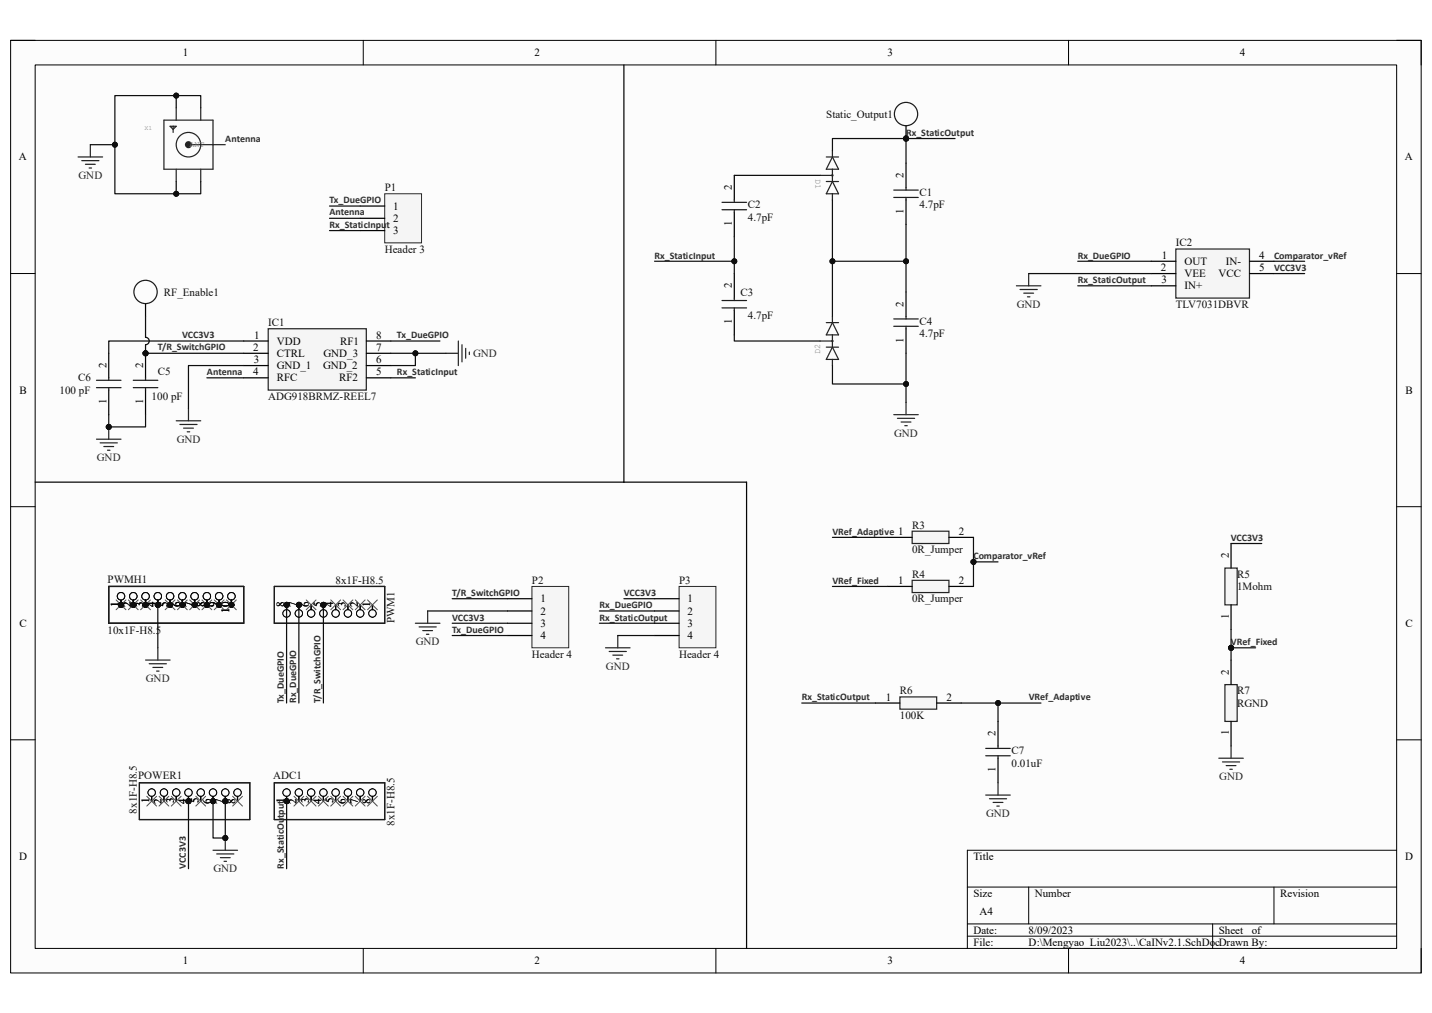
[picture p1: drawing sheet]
<svg xmlns="http://www.w3.org/2000/svg" width="297mm" height="210mm" viewBox="0 0 297 210" stroke-linecap="round" stroke-linejoin="round" font-family="sans-serif">
<defs><g id="words">
<g font-size="2.3">
<text x="37.9" y="11.7">1</text>
<text x="110.9" y="11.7">2</text>
<text x="184.1" y="11.7">3</text>
<text x="257.1" y="11.7">4</text>
<text x="3.9" y="33.3">A</text>
<text x="291.4" y="33.3">A</text>
<text x="151.8" y="39.4" transform="rotate(-90 151.8 39.4)">2</text>
<text x="187.4" y="36.9" transform="rotate(-90 187.4 36.9)">2</text>
<text x="81.6" y="43.5">1</text>
<text x="81.6" y="46">2</text>
<text x="151.8" y="46.9" transform="rotate(-90 151.8 46.9)">1</text>
<text x="187.4" y="44.4" transform="rotate(-90 187.4 44.4)">1</text>
<text x="81.6" y="48.6">3</text>
<text x="241" y="53.6">1</text>
<text x="261.2" y="53.6">4</text>
<text x="151.8" y="59.8" transform="rotate(-90 151.8 59.8)">2</text>
<text x="240.8" y="56.2">2</text>
<text x="240.9" y="58.7">3</text>
<text x="245.7" y="54.9">OUT</text>
<text x="245.7" y="57.4">VEE</text>
<text x="245.7" y="60">IN+</text>
<text x="252.7" y="57.4">VCC</text>
<text x="254.3" y="54.9">IN-</text>
<text x="261.2" y="56.2">5</text>
<text x="187.4" y="63.6" transform="rotate(-90 187.4 63.6)">2</text>
<text x="52.7" y="70.2">1</text>
<text x="57.4" y="71.5">VDD</text>
<text x="70.5" y="71.5">RF1</text>
<text x="78" y="70.2">8</text>
<text x="151.8" y="67.2" transform="rotate(-90 151.8 67.2)">1</text>
<text x="187.4" y="71.1" transform="rotate(-90 187.4 71.1)">1</text>
<text x="22.1" y="76.3" transform="rotate(-90 22.1 76.3)">2</text>
<text x="29.7" y="76.3" transform="rotate(-90 29.7 76.3)">2</text>
<text x="52.5" y="72.7">2</text>
<text x="52.5" y="77.8">4</text>
<text x="52.6" y="75.3">3</text>
<text x="57.4" y="74">CTRL</text>
<text x="57.4" y="76.5">GND_1</text>
<text x="67" y="76.5">GND_2</text>
<text x="67.1" y="74">GND_3</text>
<text x="78" y="72.7">7</text>
<text x="78" y="75.3">6</text>
<text x="78" y="77.8">5</text>
<text x="4" y="81.6">B</text>
<text x="22.1" y="83.8" transform="rotate(-90 22.1 83.8)">1</text>
<text x="29.7" y="83.8" transform="rotate(-90 29.7 83.8)">1</text>
<text x="57.4" y="79.1">RFC</text>
<text x="70.3" y="79.1">RF2</text>
<text x="291.5" y="81.6">B</text>
<text x="198.8" y="110.9">2</text>
<text x="254.8" y="115.7" transform="rotate(-90 254.8 115.7)">2</text>
<text x="24.6" y="125.8" transform="rotate(-90 24.6 125.8)">1</text>
<text x="27.1" y="125.9" transform="rotate(-90 27.1 125.9)">2</text>
<text x="29.7" y="125.9" transform="rotate(-90 29.7 125.9)">3</text>
<text x="32.2" y="125.9" transform="rotate(-90 32.2 125.9)">4</text>
<text x="34.8" y="125.9" transform="rotate(-90 34.8 125.9)">5</text>
<text x="37.3" y="125.9" transform="rotate(-90 37.3 125.9)">6</text>
<text x="39.9" y="125.9" transform="rotate(-90 39.9 125.9)">7</text>
<text x="42.4" y="125.9" transform="rotate(-90 42.4 125.9)">8</text>
<text x="45" y="125.9" transform="rotate(-90 45 125.9)">9</text>
<text x="58.9" y="125.9" transform="rotate(-90 58.9 125.9)">8</text>
<text x="61.5" y="125.9" transform="rotate(-90 61.5 125.9)">7</text>
<text x="64" y="125.9" transform="rotate(-90 64 125.9)">6</text>
<text x="66.6" y="125.9" transform="rotate(-90 66.6 125.9)">5</text>
<text x="69.1" y="125.9" transform="rotate(-90 69.1 125.9)">4</text>
<text x="71.7" y="125.9" transform="rotate(-90 71.7 125.9)">3</text>
<text x="74.2" y="125.9" transform="rotate(-90 74.2 125.9)">2</text>
<text x="76.8" y="125.9" transform="rotate(-90 76.8 125.9)">1</text>
<text x="112.1" y="124.9">1</text>
<text x="142.6" y="124.9">1</text>
<text x="186.3" y="121.1">1</text>
<text x="198.8" y="121.1">2</text>
<text x="4" y="130">C</text>
<text x="47.5" y="127.1" transform="rotate(-90 47.5 127.1)">10</text>
<text x="112.1" y="127.4">2</text>
<text x="112.1" y="130">3</text>
<text x="142.6" y="127.4">2</text>
<text x="142.6" y="130">3</text>
<text x="254.8" y="128.3" transform="rotate(-90 254.8 128.3)">1</text>
<text x="291.5" y="130">C</text>
<text x="112.1" y="132.5">4</text>
<text x="142.6" y="132.5">4</text>
<text x="254.8" y="139.9" transform="rotate(-90 254.8 139.9)">2</text>
<text x="183.7" y="145.2">1</text>
<text x="196.3" y="145.2">2</text>
<text x="206.5" y="152.6" transform="rotate(-90 206.5 152.6)">2</text>
<text x="254.8" y="152.5" transform="rotate(-90 254.8 152.5)">1</text>
<text x="206.5" y="160.1" transform="rotate(-90 206.5 160.1)">1</text>
<text x="30.9" y="166.5" transform="rotate(-90 30.9 166.5)">1</text>
<text x="33.5" y="166.6" transform="rotate(-90 33.5 166.6)">2</text>
<text x="36.1" y="166.5" transform="rotate(-90 36.1 166.5)">3</text>
<text x="38.6" y="166.7" transform="rotate(-90 38.6 166.7)">4</text>
<text x="41.1" y="166.6" transform="rotate(-90 41.1 166.6)">5</text>
<text x="43.7" y="166.7" transform="rotate(-90 43.7 166.7)">6</text>
<text x="46.2" y="166.6" transform="rotate(-90 46.2 166.6)">7</text>
<text x="48.8" y="166.6" transform="rotate(-90 48.8 166.6)">8</text>
<text x="61.5" y="166.6" transform="rotate(-90 61.5 166.6)">2</text>
<text x="64" y="166.5" transform="rotate(-90 64 166.5)">3</text>
<text x="66.6" y="166.7" transform="rotate(-90 66.6 166.7)">4</text>
<text x="69.1" y="166.6" transform="rotate(-90 69.1 166.6)">5</text>
<text x="71.7" y="166.7" transform="rotate(-90 71.7 166.7)">6</text>
<text x="74.2" y="166.6" transform="rotate(-90 74.2 166.6)">7</text>
<text x="76.8" y="166.6" transform="rotate(-90 76.8 166.6)">8</text>
<text x="4" y="178.3">D</text>
<text x="201.9" y="178.3">Title</text>
<text x="291.4" y="178.3">D</text>
<text x="201.9" y="185.9">Size</text>
<text x="214.6" y="185.9">Number</text>
<text x="265.5" y="185.9">Revision</text>
<text x="203.2" y="189.7">A4</text>
<text x="201.9" y="193.5">Date:</text>
<text x="201.9" y="196.1">File:</text>
<text x="213.3" y="193.5">8/09/2023</text>
<text x="213.4" y="196.1">D:\Mengyao_Liu2023\..\CaINv2.1.SchDocDrawn By:</text>
<text x="252.8" y="193.5">Sheet</text>
<text x="259.6" y="193.5">of</text>
<text x="37.9" y="199.9">1</text>
<text x="110.9" y="199.9">2</text>
<text x="184.1" y="199.9">3</text>
<text x="257.1" y="199.9">4</text>
</g>
<g font-size="2.3" fill="#0e0e0e">
<text x="171.4" y="24.4">Static_Output1</text>
<text x="79.8" y="39.7">P1</text>
<text x="190.7" y="40.7">C1</text>
<text x="155.1" y="43.2">C2</text>
<text x="155.1" y="45.8">4.7pF</text>
<text x="190.7" y="43.2">4.7pF</text>
<text x="79.8" y="52.4">Header 3</text>
<text x="243.9" y="51.1">IC2</text>
<text x="34" y="61.3">RF_Enable1</text>
<text x="153.6" y="61.3">C3</text>
<text x="243.9" y="63.8">TLV7031DBVR</text>
<text x="55.6" y="67.6">IC1</text>
<text x="155.1" y="66.1">4.7pF</text>
<text x="190.7" y="67.4">C4</text>
<text x="190.7" y="69.9">4.7pF</text>
<text x="32.7" y="77.8">C5</text>
<text x="12.4" y="81.6">100 pF</text>
<text x="16.2" y="79.1">C6</text>
<text x="31.5" y="82.9">100 pF</text>
<text x="55.6" y="82.9">ADG918BRMZ-REEL7</text>
<text x="189.2" y="109.6">R3</text>
<text x="189.2" y="114.7">0R_Jumper</text>
<text x="189.2" y="119.8">R4</text>
<text x="256.6" y="119.8">R5</text>
<text x="22.3" y="120.8">PWMH1</text>
<text x="69.6" y="121.1">8x1F-H8.5</text>
<text x="110.3" y="121.1">P2</text>
<text x="140.8" y="121.1">P3</text>
<text x="189.2" y="124.9">0R_Jumper</text>
<text x="256.6" y="122.3">1Mohm</text>
<text x="22.3" y="131.5">10x1F-H8.5</text>
<text x="81.8" y="129.2" transform="rotate(-90 81.8 129.2)">PWM1</text>
<text x="110.3" y="136.3">Header 4</text>
<text x="140.8" y="136.3">Header 4</text>
<text x="186.6" y="144">R6</text>
<text x="256.6" y="144">R7</text>
<text x="186.6" y="149.1">100K</text>
<text x="256.6" y="146.5">RGND</text>
<text x="28.7" y="161.5">POWER1</text>
<text x="56.6" y="161.5">ADC1</text>
<text x="209.8" y="156.4">C7</text>
<text x="209.8" y="159">0.01uF</text>
<text x="28.4" y="168.7" transform="rotate(-90 28.4 168.7)">8x1F-H8.5</text>
<text x="81.8" y="171.2" transform="rotate(-90 81.8 171.2)">8x1F-H8.5</text>
</g>
<g font-size="2.3" fill="#262626">
<text x="16.3" y="37.1">GND</text>
<text x="210.9" y="63.8">GND</text>
<text x="98.1" y="74">GND</text>
<text x="20.1" y="95.6">GND</text>
<text x="36.7" y="91.8">GND</text>
<text x="185.5" y="90.6">GND</text>
<text x="86.2" y="133.8">GND</text>
<text x="30.3" y="141.4">GND</text>
<text x="125.7" y="138.9">GND</text>
<text x="252.9" y="161.8">GND</text>
<text x="204.6" y="169.4">GND</text>
<text x="44.3" y="180.8">GND</text>
</g>
<g font-size="2.1" fill="#2e2e2e">
<text x="46.7" y="29.4">Antenna</text>
<text x="187.9" y="28.2">Rx_StaticOutput</text>
<text x="68.3" y="42.1">Tx_DueGPIO</text>
<text x="68.3" y="44.7">Antenna</text>
<text x="68.3" y="47.2">Rx_StaticInput</text>
<text x="135.8" y="53.6">Rx_StaticInput</text>
<text x="223.5" y="53.6">Rx_DueGPIO</text>
<text x="264.2" y="53.6">Comparator_vRef</text>
<text x="223.5" y="58.7">Rx_StaticOutput</text>
<text x="264.2" y="56.1">VCC3V3</text>
<text x="37.8" y="70.1">VCC3V3</text>
<text x="82.3" y="70.1">Tx_DueGPIO</text>
<text x="32.7" y="72.6">T/R_SwitchGPIO</text>
<text x="42.9" y="77.8">Antenna</text>
<text x="82.3" y="77.8">Rx_StaticInput</text>
<text x="172.6" y="110.8">VRef_Adaptive 1</text>
<text x="255.3" y="112.1">VCC3V3</text>
<text x="201.9" y="115.9">Comparator_vRef</text>
<text x="93.8" y="123.5">T/R_SwitchGPIO</text>
<text x="129.4" y="123.5">VCC3V3</text>
<text x="172.6" y="121">VRef_Fixed</text>
<text x="93.8" y="131.2">Tx_DueGPIO</text>
<text x="93.8" y="128.7">VCC3V3</text>
<text x="124.3" y="128.7">Rx_StaticOutput</text>
<text x="124.3" y="126.1">Rx_DueGPIO</text>
<text x="255.3" y="133.7">VRef_Fixed</text>
<text x="58.9" y="145.8" transform="rotate(-90 58.9 145.8)">Tx_DueGPIO</text>
<text x="61.4" y="145.8" transform="rotate(-90 61.4 145.8)">Rx_DueGPIO</text>
<text x="66.5" y="145.8" transform="rotate(-90 66.5 145.8)">T/R_SwitchGPIO</text>
<text x="166.3" y="145.2">Rx_StaticOutput</text>
<text x="213.4" y="145.2">VRef_Adaptive</text>
<text x="38.5" y="180.1" transform="rotate(-90 38.5 180.1)">VCC3V3</text>
<text x="58.9" y="180.1" transform="rotate(-90 58.9 180.1)">Rx_StaticOutput1</text>
</g>
<g font-size="1.8" fill="#808080">
<text x="39.3" y="30.5">ANT</text>
<text x="169.2" y="37.1" transform="rotate(90 169.2 37.1)">D1</text>
<text x="170.1" y="73.4" transform="rotate(-90 170.1 73.4)">D2</text>
</g>
<text font-size="1.4" fill="#808080" x="30" y="27.1">X1</text>
</g></defs>
<path d="M2.2 8.4h292.6v193.3h-292.6z" fill-rule="evenodd" fill="#fcfcfc"/>
<path d="M2.2 8.4h292.6v193.3h-292.6z" fill="none" stroke="#000" stroke-width=".21"/>
<path d="M7.3 13.5h282.4v183.1h-282.4z" fill-rule="evenodd" fill="#fcfcfc"/>
<g fill="none" stroke="#000" stroke-width=".21">
<path d="M2.2 8.4h5.1M7.3 13.5h282.4v183.1h-282.4zM75.3 8.4v5.1M148.5 8.4v5.1M221.6 8.4v5.1M289.7 8.4h5.1v5.1M2.2 56.7h5.1M289.7 56.7h5.1M2.2 105h5.1M289.7 105.1h5.1M2.2 153.4h5.1M289.7 153.4h5.1"/>
<path d="M289.7 176.3h-89.1v20.3M75.3 196.6v5.1M148.5 196.6v5.1M200.6 183.9h89.1M200.6 191.5h89.1M200.6 194.1h89.1M213.4 183.9v7.6M221.6 196.6v5.1M251.5 191.5v5.1M264.2 183.9v7.6M294.8 196.6v5.1"/>
</g>
<g fill="none" stroke="#262626" stroke-width=".25">
<path d="M16.2 32.5h5.1M17 33.3h3.5M17.7 34.1h2.1M18.5 34.8h.5M18.7 30v2.5M34 24.9h10.2v10.2h-10.2zM35.3 26.2h1.2l-.6 .6zM35.9 26.2v1.3M36.5 22.4v2.5M36.5 35.1v2.5M39.1 30h7.6M41.6 22.4v2.5"/>
<path d="M41.6 35.1v2.5"/>
<circle cx="39.1" cy="30" r="2.54"/>
</g>
<circle cx="39.1" cy="30" r=".36" fill="none" stroke="#262626" stroke-width=".76"/>
<path d="M55.6 68.2h20.4v12.7h-20.4z" fill-rule="evenodd" fill="#f5f5f5"/>
<path d="M55.6 68.2h20.4v12.7h-20.4zM20 91.1h5.1M20.8 91.8h3.5M21.5 92.6h2.1M22.3 93.3h.5M22.6 88.5v2.6" fill="none" stroke="#262626" stroke-width=".25"/>
<path d="M50.5 70.7h5.1M50.5 73.2h5.1M50.5 75.8h5.1M50.5 78.3h5.1M76 70.7h5.1M76 73.2h5.1M76 75.8h5.1M76 78.3h5.1" fill="none" stroke="#000" stroke-width=".25"/>
<circle cx="22.6" cy="88.5" r=".51" fill="#0e0e0e"/>
<circle cx="22.6" cy="88.5" r=".51" fill="none" stroke="#0e0e0e" stroke-width=".21"/>
<path d="M22.6 73.2v5.1M22.6 80.9v5.1" fill="none" stroke="#000" stroke-width=".25"/>
<path d="M20 78.8h5.1M22.6 78.3v.5M20 80.4h5.1M22.6 80.4v.5" fill="none" stroke="#1c1c1c" stroke-width=".25"/>
<circle cx="30.2" cy="73.2" r=".51" fill="#0e0e0e"/>
<circle cx="30.2" cy="73.2" r=".51" fill="none" stroke="#0e0e0e" stroke-width=".21"/>
<path d="M30.2 73.2v5.1M30.2 80.9v5.1" fill="none" stroke="#000" stroke-width=".25"/>
<circle cx="30.2" cy="73.2" r=".51" fill="#0e0e0e"/>
<circle cx="30.2" cy="73.2" r=".51" fill="none" stroke="#0e0e0e" stroke-width=".21"/>
<path d="M27.6 78.8h5.1M30.2 78.3v.5M27.6 80.4h5.1M30.2 80.4v.5" fill="none" stroke="#1c1c1c" stroke-width=".25"/>
<path d="M92.5 73.2h2.6M95.1 70.7v5.1M95.8 71.5v3.5M96.6 72.2v2.1M97.4 73v.5M36.5 87.2h5.1M37.3 88h3.6M38.1 88.8h2M38.8 89.5h.5M39.1 84.7v2.5" fill="none" stroke="#262626" stroke-width=".25"/>
<path d="M79.8 40.2h7.6v10.2h-7.6z" fill-rule="evenodd" fill="#f5f5f5"/>
<path d="M79.8 40.2h7.6v10.2h-7.6z" fill="none" stroke="#262626" stroke-width=".21"/>
<path d="M152.3 36.4v5M187.9 33.8v5.1M74.7 42.7h5.1M74.7 45.3h5.1M74.7 47.8h5.1M152.3 44v5.1M152.3 56.7v5.1M187.9 41.4v5.1M30.2 63.1v2.5M152.3 64.3v5.1M187.9 60.5v5.1M187.9 68.2v5" fill="none" stroke="#000" stroke-width=".25"/>
<g fill="none" stroke="#1c1c1c" stroke-width=".25">
<path d="M185.4 39.4h5.1M187.9 38.9v.5M149.8 43.5h5M149.8 42h5M152.3 41.4v.6M152.3 43.5v.5M185.4 40.9h5.1M187.9 40.9v.5M30.1 62.9a2.41 2.41 0 0 1-2.1-3.4 2.41 2.41 0 0 1 4.1-.5 2.41 2.41 0 0 1-1.4 3.9h-.5M149.8 63.8h5M149.8 62.3h5M152.3 61.8v.5"/>
<path d="M152.3 63.8v.5M185.4 67.6h5.1M185.4 66.1h5.1M187.9 65.6v.5M187.9 67.6v.6"/>
</g>
<g fill="none" stroke="#262626" stroke-width=".25">
<path d="M170.1 36.4h2.6M171.4 32.5h2.5M171.4 37.6h2.5M172.7 32.5l1.2 2.6h-2.5zM172.7 31.3v1.2M172.7 35.1v2.5M172.7 37.6l1.2 2.6h-2.5zM172.7 40.2v1.2M170.1 70.7h2.6M171.4 66.9h2.5M171.4 72h2.5M172.7 65.6v1.3"/>
<path d="M172.7 69.4v2.6M172.7 74.5v1.3M172.7 66.9l1.2 2.5h-2.5zM172.7 72l1.2 2.5h-2.5zM185.4 86h5.1M186.1 86.7h3.6M186.9 87.5h2M187.7 88.3h.5M187.9 83.4v2.6"/>
<circle cx="172.7" cy="36.4" r=".13"/>
<circle cx="172.7" cy="70.7" r=".13"/>
</g>
<circle cx="187.9" cy="28.7" r=".51" fill="#0e0e0e"/>
<circle cx="187.9" cy="28.7" r=".51" fill="none" stroke="#0e0e0e" stroke-width=".21"/>
<circle cx="187.9" cy="28.7" r=".51" fill="#0e0e0e"/>
<circle cx="187.9" cy="28.7" r=".51" fill="none" stroke="#0e0e0e" stroke-width=".21"/>
<path d="M187.9 26.1a2.41 2.41 0 0 1-2.1-3.5 2.41 2.41 0 0 1 4-.5 2.41 2.41 0 0 1-1.3 3.9l-.6 .1" fill="none" stroke="#1c1c1c" stroke-width=".25"/>
<path d="M187.9 26.2v2.5" fill="none" stroke="#000" stroke-width=".25"/>
<circle cx="187.9" cy="28.7" r=".51" fill="#0e0e0e"/>
<circle cx="187.9" cy="28.7" r=".51" fill="none" stroke="#0e0e0e" stroke-width=".21"/>
<circle cx="25.1" cy="125.4" r=".51" fill="#0e0e0e"/>
<circle cx="25.1" cy="125.4" r=".51" fill="none" stroke="#0e0e0e" stroke-width=".21"/>
<circle cx="27.6" cy="125.4" r=".51" fill="#0e0e0e"/>
<circle cx="27.6" cy="125.4" r=".51" fill="none" stroke="#0e0e0e" stroke-width=".21"/>
<circle cx="30.2" cy="125.4" r=".51" fill="#0e0e0e"/>
<circle cx="30.2" cy="125.4" r=".51" fill="none" stroke="#0e0e0e" stroke-width=".21"/>
<circle cx="32.7" cy="125.4" r=".51" fill="#0e0e0e"/>
<circle cx="32.7" cy="125.4" r=".51" fill="none" stroke="#0e0e0e" stroke-width=".21"/>
<circle cx="35.3" cy="125.4" r=".51" fill="#0e0e0e"/>
<circle cx="35.3" cy="125.4" r=".51" fill="none" stroke="#0e0e0e" stroke-width=".21"/>
<circle cx="37.8" cy="125.4" r=".51" fill="#0e0e0e"/>
<circle cx="37.8" cy="125.4" r=".51" fill="none" stroke="#0e0e0e" stroke-width=".21"/>
<circle cx="40.4" cy="125.4" r=".51" fill="#0e0e0e"/>
<circle cx="40.4" cy="125.4" r=".51" fill="none" stroke="#0e0e0e" stroke-width=".21"/>
<circle cx="42.9" cy="125.4" r=".51" fill="#0e0e0e"/>
<circle cx="42.9" cy="125.4" r=".51" fill="none" stroke="#0e0e0e" stroke-width=".21"/>
<circle cx="45.5" cy="125.4" r=".51" fill="#0e0e0e"/>
<circle cx="45.5" cy="125.4" r=".51" fill="none" stroke="#0e0e0e" stroke-width=".21"/>
<circle cx="48" cy="125.4" r=".51" fill="#0e0e0e"/>
<circle cx="48" cy="125.4" r=".51" fill="none" stroke="#0e0e0e" stroke-width=".21"/>
<circle cx="25.1" cy="125.4" r=".51" fill="#0e0e0e"/>
<circle cx="25.1" cy="125.4" r=".51" fill="none" stroke="#0e0e0e" stroke-width=".21"/>
<circle cx="27.6" cy="125.4" r=".51" fill="#0e0e0e"/>
<circle cx="27.6" cy="125.4" r=".51" fill="none" stroke="#0e0e0e" stroke-width=".21"/>
<circle cx="30.2" cy="125.4" r=".51" fill="#0e0e0e"/>
<circle cx="30.2" cy="125.4" r=".51" fill="none" stroke="#0e0e0e" stroke-width=".21"/>
<circle cx="32.7" cy="125.4" r=".51" fill="#0e0e0e"/>
<circle cx="32.7" cy="125.4" r=".51" fill="none" stroke="#0e0e0e" stroke-width=".21"/>
<circle cx="35.3" cy="125.4" r=".51" fill="#0e0e0e"/>
<circle cx="35.3" cy="125.4" r=".51" fill="none" stroke="#0e0e0e" stroke-width=".21"/>
<circle cx="37.8" cy="125.4" r=".51" fill="#0e0e0e"/>
<circle cx="37.8" cy="125.4" r=".51" fill="none" stroke="#0e0e0e" stroke-width=".21"/>
<circle cx="40.4" cy="125.4" r=".51" fill="#0e0e0e"/>
<circle cx="40.4" cy="125.4" r=".51" fill="none" stroke="#0e0e0e" stroke-width=".21"/>
<circle cx="42.9" cy="125.4" r=".51" fill="#0e0e0e"/>
<circle cx="42.9" cy="125.4" r=".51" fill="none" stroke="#0e0e0e" stroke-width=".21"/>
<circle cx="45.5" cy="125.4" r=".51" fill="#0e0e0e"/>
<circle cx="45.5" cy="125.4" r=".51" fill="none" stroke="#0e0e0e" stroke-width=".21"/>
<circle cx="48" cy="125.4" r=".51" fill="#0e0e0e"/>
<circle cx="48" cy="125.4" r=".51" fill="none" stroke="#0e0e0e" stroke-width=".21"/>
<circle cx="25.1" cy="125.4" r=".51" fill="#0e0e0e"/>
<circle cx="25.1" cy="125.4" r=".51" fill="none" stroke="#0e0e0e" stroke-width=".21"/>
<circle cx="27.6" cy="125.4" r=".51" fill="#0e0e0e"/>
<circle cx="27.6" cy="125.4" r=".51" fill="none" stroke="#0e0e0e" stroke-width=".21"/>
<circle cx="30.2" cy="125.4" r=".51" fill="#0e0e0e"/>
<circle cx="30.2" cy="125.4" r=".51" fill="none" stroke="#0e0e0e" stroke-width=".21"/>
<circle cx="32.7" cy="125.4" r=".51" fill="#0e0e0e"/>
<circle cx="32.7" cy="125.4" r=".51" fill="none" stroke="#0e0e0e" stroke-width=".21"/>
<circle cx="35.3" cy="125.4" r=".51" fill="#0e0e0e"/>
<circle cx="35.3" cy="125.4" r=".51" fill="none" stroke="#0e0e0e" stroke-width=".21"/>
<circle cx="37.8" cy="125.4" r=".51" fill="#0e0e0e"/>
<circle cx="37.8" cy="125.4" r=".51" fill="none" stroke="#0e0e0e" stroke-width=".21"/>
<circle cx="40.4" cy="125.4" r=".51" fill="#0e0e0e"/>
<circle cx="40.4" cy="125.4" r=".51" fill="none" stroke="#0e0e0e" stroke-width=".21"/>
<circle cx="42.9" cy="125.4" r=".51" fill="#0e0e0e"/>
<circle cx="42.9" cy="125.4" r=".51" fill="none" stroke="#0e0e0e" stroke-width=".21"/>
<circle cx="45.5" cy="125.4" r=".51" fill="#0e0e0e"/>
<circle cx="45.5" cy="125.4" r=".51" fill="none" stroke="#0e0e0e" stroke-width=".21"/>
<circle cx="48" cy="125.4" r=".51" fill="#0e0e0e"/>
<circle cx="48" cy="125.4" r=".51" fill="none" stroke="#0e0e0e" stroke-width=".21"/>
<path d="M25.1 122.9v2.5" fill="none" stroke="#000" stroke-width=".25"/>
<circle cx="25.1" cy="123.6" r=".76" fill="#fbfbfb"/>
<circle cx="25.1" cy="123.6" r=".76" fill="none" stroke="#000" stroke-width=".21"/>
<circle cx="25.1" cy="125.4" r=".51" fill="#0e0e0e"/>
<circle cx="25.1" cy="125.4" r=".51" fill="none" stroke="#0e0e0e" stroke-width=".21"/>
<path d="M27.6 122.9v2.5" fill="none" stroke="#000" stroke-width=".25"/>
<circle cx="27.6" cy="123.6" r=".76" fill="#fbfbfb"/>
<circle cx="27.6" cy="123.6" r=".76" fill="none" stroke="#000" stroke-width=".21"/>
<circle cx="27.6" cy="125.4" r=".51" fill="#0e0e0e"/>
<circle cx="27.6" cy="125.4" r=".51" fill="none" stroke="#0e0e0e" stroke-width=".21"/>
<path d="M30.2 122.9v2.5" fill="none" stroke="#000" stroke-width=".25"/>
<circle cx="30.2" cy="123.6" r=".76" fill="#fbfbfb"/>
<circle cx="30.2" cy="123.6" r=".76" fill="none" stroke="#000" stroke-width=".21"/>
<circle cx="30.2" cy="125.4" r=".51" fill="#0e0e0e"/>
<circle cx="30.2" cy="125.4" r=".51" fill="none" stroke="#0e0e0e" stroke-width=".21"/>
<path d="M32.7 122.9v2.5" fill="none" stroke="#000" stroke-width=".25"/>
<circle cx="32.7" cy="123.6" r=".76" fill="#fbfbfb"/>
<circle cx="32.7" cy="123.6" r=".76" fill="none" stroke="#000" stroke-width=".21"/>
<circle cx="32.7" cy="125.4" r=".51" fill="#0e0e0e"/>
<circle cx="32.7" cy="125.4" r=".51" fill="none" stroke="#0e0e0e" stroke-width=".21"/>
<path d="M35.3 122.9v2.5" fill="none" stroke="#000" stroke-width=".25"/>
<circle cx="35.3" cy="123.6" r=".76" fill="#fbfbfb"/>
<circle cx="35.3" cy="123.6" r=".76" fill="none" stroke="#000" stroke-width=".21"/>
<circle cx="35.3" cy="125.4" r=".51" fill="#0e0e0e"/>
<circle cx="35.3" cy="125.4" r=".51" fill="none" stroke="#0e0e0e" stroke-width=".21"/>
<path d="M37.8 122.9v2.5" fill="none" stroke="#000" stroke-width=".25"/>
<circle cx="37.8" cy="123.6" r=".76" fill="#fbfbfb"/>
<circle cx="37.8" cy="123.6" r=".76" fill="none" stroke="#000" stroke-width=".21"/>
<circle cx="37.8" cy="125.4" r=".51" fill="#0e0e0e"/>
<circle cx="37.8" cy="125.4" r=".51" fill="none" stroke="#0e0e0e" stroke-width=".21"/>
<path d="M40.4 122.9v2.5" fill="none" stroke="#000" stroke-width=".25"/>
<circle cx="40.4" cy="123.6" r=".76" fill="#fbfbfb"/>
<circle cx="40.4" cy="123.6" r=".76" fill="none" stroke="#000" stroke-width=".21"/>
<circle cx="40.4" cy="125.4" r=".51" fill="#0e0e0e"/>
<circle cx="40.4" cy="125.4" r=".51" fill="none" stroke="#0e0e0e" stroke-width=".21"/>
<path d="M42.9 122.9v2.5" fill="none" stroke="#000" stroke-width=".25"/>
<circle cx="42.9" cy="123.6" r=".76" fill="#fbfbfb"/>
<circle cx="42.9" cy="123.6" r=".76" fill="none" stroke="#000" stroke-width=".21"/>
<circle cx="42.9" cy="125.4" r=".51" fill="#0e0e0e"/>
<circle cx="42.9" cy="125.4" r=".51" fill="none" stroke="#0e0e0e" stroke-width=".21"/>
<path d="M45.5 122.9v2.5" fill="none" stroke="#000" stroke-width=".25"/>
<circle cx="45.5" cy="123.6" r=".76" fill="#fbfbfb"/>
<circle cx="45.4" cy="123.6" r=".76" fill="none" stroke="#000" stroke-width=".21"/>
<circle cx="45.5" cy="125.4" r=".51" fill="#0e0e0e"/>
<circle cx="45.5" cy="125.4" r=".51" fill="none" stroke="#0e0e0e" stroke-width=".21"/>
<path d="M48 122.9v2.5" fill="none" stroke="#000" stroke-width=".25"/>
<circle cx="48" cy="123.6" r=".76" fill="#fbfbfb"/>
<circle cx="48" cy="123.6" r=".76" fill="none" stroke="#000" stroke-width=".21"/>
<circle cx="48" cy="125.4" r=".51" fill="#0e0e0e"/>
<circle cx="48" cy="125.4" r=".51" fill="none" stroke="#0e0e0e" stroke-width=".21"/>
<path d="M22.6 121.6h27.9v7.6h-27.9z" fill="none" stroke="#1c1c1c" stroke-width=".25"/>
<path d="M25.1 122.9v2.5" fill="none" stroke="#000" stroke-width=".25"/>
<circle cx="25.1" cy="123.6" r=".76" fill="#fbfbfb"/>
<circle cx="25.1" cy="123.6" r=".76" fill="none" stroke="#000" stroke-width=".21"/>
<circle cx="25.1" cy="125.4" r=".51" fill="#0e0e0e"/>
<circle cx="25.1" cy="125.4" r=".51" fill="none" stroke="#0e0e0e" stroke-width=".21"/>
<path d="M27.6 122.9v2.5" fill="none" stroke="#000" stroke-width=".25"/>
<circle cx="27.6" cy="123.6" r=".76" fill="#fbfbfb"/>
<circle cx="27.6" cy="123.6" r=".76" fill="none" stroke="#000" stroke-width=".21"/>
<circle cx="27.6" cy="125.4" r=".51" fill="#0e0e0e"/>
<circle cx="27.6" cy="125.4" r=".51" fill="none" stroke="#0e0e0e" stroke-width=".21"/>
<path d="M30.2 122.9v2.5" fill="none" stroke="#000" stroke-width=".25"/>
<circle cx="30.2" cy="123.6" r=".76" fill="#fbfbfb"/>
<circle cx="30.2" cy="123.6" r=".76" fill="none" stroke="#000" stroke-width=".21"/>
<circle cx="30.2" cy="125.4" r=".51" fill="#0e0e0e"/>
<circle cx="30.2" cy="125.4" r=".51" fill="none" stroke="#0e0e0e" stroke-width=".21"/>
<path d="M32.7 122.9v2.5" fill="none" stroke="#000" stroke-width=".25"/>
<circle cx="32.7" cy="123.6" r=".76" fill="#fbfbfb"/>
<circle cx="32.7" cy="123.6" r=".76" fill="none" stroke="#000" stroke-width=".21"/>
<circle cx="32.7" cy="125.4" r=".51" fill="#0e0e0e"/>
<circle cx="32.7" cy="125.4" r=".51" fill="none" stroke="#0e0e0e" stroke-width=".21"/>
<path d="M35.3 122.9v2.5" fill="none" stroke="#000" stroke-width=".25"/>
<circle cx="35.3" cy="123.6" r=".76" fill="#fbfbfb"/>
<circle cx="35.3" cy="123.6" r=".76" fill="none" stroke="#000" stroke-width=".21"/>
<circle cx="35.3" cy="125.4" r=".51" fill="#0e0e0e"/>
<circle cx="35.3" cy="125.4" r=".51" fill="none" stroke="#0e0e0e" stroke-width=".21"/>
<path d="M37.8 122.9v2.5" fill="none" stroke="#000" stroke-width=".25"/>
<circle cx="37.8" cy="123.6" r=".76" fill="#fbfbfb"/>
<circle cx="37.8" cy="123.6" r=".76" fill="none" stroke="#000" stroke-width=".21"/>
<circle cx="37.8" cy="125.4" r=".51" fill="#0e0e0e"/>
<circle cx="37.8" cy="125.4" r=".51" fill="none" stroke="#0e0e0e" stroke-width=".21"/>
<path d="M40.4 122.9v2.5" fill="none" stroke="#000" stroke-width=".25"/>
<circle cx="40.4" cy="123.6" r=".76" fill="#fbfbfb"/>
<circle cx="40.4" cy="123.6" r=".76" fill="none" stroke="#000" stroke-width=".21"/>
<circle cx="40.4" cy="125.4" r=".51" fill="#0e0e0e"/>
<circle cx="40.4" cy="125.4" r=".51" fill="none" stroke="#0e0e0e" stroke-width=".21"/>
<path d="M42.9 122.9v2.5" fill="none" stroke="#000" stroke-width=".25"/>
<circle cx="42.9" cy="123.6" r=".76" fill="#fbfbfb"/>
<circle cx="42.9" cy="123.6" r=".76" fill="none" stroke="#000" stroke-width=".21"/>
<circle cx="42.9" cy="125.4" r=".51" fill="#0e0e0e"/>
<circle cx="42.9" cy="125.4" r=".51" fill="none" stroke="#0e0e0e" stroke-width=".21"/>
<path d="M45.5 122.9v2.5" fill="none" stroke="#000" stroke-width=".25"/>
<circle cx="45.5" cy="123.6" r=".76" fill="#fbfbfb"/>
<circle cx="45.4" cy="123.6" r=".76" fill="none" stroke="#000" stroke-width=".21"/>
<circle cx="45.5" cy="125.4" r=".51" fill="#0e0e0e"/>
<circle cx="45.5" cy="125.4" r=".51" fill="none" stroke="#0e0e0e" stroke-width=".21"/>
<path d="M48 122.9v2.5" fill="none" stroke="#000" stroke-width=".25"/>
<circle cx="48" cy="123.6" r=".76" fill="#fbfbfb"/>
<circle cx="48" cy="123.6" r=".76" fill="none" stroke="#000" stroke-width=".21"/>
<circle cx="48" cy="125.4" r=".51" fill="#0e0e0e"/>
<circle cx="48" cy="125.4" r=".51" fill="none" stroke="#0e0e0e" stroke-width=".21"/>
<path d="M22.6 121.6h27.9v7.6h-27.9z" fill="none" stroke="#1c1c1c" stroke-width=".25"/>
<path d="M25.1 122.9v2.5" fill="none" stroke="#000" stroke-width=".25"/>
<circle cx="25.1" cy="123.6" r=".76" fill="#fbfbfb"/>
<circle cx="25.1" cy="123.6" r=".76" fill="none" stroke="#000" stroke-width=".21"/>
<circle cx="25.1" cy="125.4" r=".51" fill="#0e0e0e"/>
<circle cx="25.1" cy="125.4" r=".51" fill="none" stroke="#0e0e0e" stroke-width=".21"/>
<path d="M27.6 122.9v2.5" fill="none" stroke="#000" stroke-width=".25"/>
<circle cx="27.6" cy="123.6" r=".76" fill="#fbfbfb"/>
<circle cx="27.6" cy="123.6" r=".76" fill="none" stroke="#000" stroke-width=".21"/>
<circle cx="27.6" cy="125.4" r=".51" fill="#0e0e0e"/>
<circle cx="27.6" cy="125.4" r=".51" fill="none" stroke="#0e0e0e" stroke-width=".21"/>
<path d="M30.2 122.9v2.5" fill="none" stroke="#000" stroke-width=".25"/>
<circle cx="30.2" cy="123.6" r=".76" fill="#fbfbfb"/>
<circle cx="30.2" cy="123.6" r=".76" fill="none" stroke="#000" stroke-width=".21"/>
<circle cx="30.2" cy="125.4" r=".51" fill="#0e0e0e"/>
<circle cx="30.2" cy="125.4" r=".51" fill="none" stroke="#0e0e0e" stroke-width=".21"/>
<path d="M32.7 122.9v2.5" fill="none" stroke="#000" stroke-width=".25"/>
<circle cx="32.7" cy="123.6" r=".76" fill="#fbfbfb"/>
<circle cx="32.7" cy="123.6" r=".76" fill="none" stroke="#000" stroke-width=".21"/>
<circle cx="32.7" cy="125.4" r=".51" fill="#0e0e0e"/>
<circle cx="32.7" cy="125.4" r=".51" fill="none" stroke="#0e0e0e" stroke-width=".21"/>
<path d="M35.3 122.9v2.5" fill="none" stroke="#000" stroke-width=".25"/>
<circle cx="35.3" cy="123.6" r=".76" fill="#fbfbfb"/>
<circle cx="35.3" cy="123.6" r=".76" fill="none" stroke="#000" stroke-width=".21"/>
<circle cx="35.3" cy="125.4" r=".51" fill="#0e0e0e"/>
<circle cx="35.3" cy="125.4" r=".51" fill="none" stroke="#0e0e0e" stroke-width=".21"/>
<path d="M37.8 122.9v2.5" fill="none" stroke="#000" stroke-width=".25"/>
<circle cx="37.8" cy="123.6" r=".76" fill="#fbfbfb"/>
<circle cx="37.8" cy="123.6" r=".76" fill="none" stroke="#000" stroke-width=".21"/>
<circle cx="37.8" cy="125.4" r=".51" fill="#0e0e0e"/>
<circle cx="37.8" cy="125.4" r=".51" fill="none" stroke="#0e0e0e" stroke-width=".21"/>
<path d="M40.4 122.9v2.5" fill="none" stroke="#000" stroke-width=".25"/>
<circle cx="40.4" cy="123.6" r=".76" fill="#fbfbfb"/>
<circle cx="40.4" cy="123.6" r=".76" fill="none" stroke="#000" stroke-width=".21"/>
<circle cx="40.4" cy="125.4" r=".51" fill="#0e0e0e"/>
<circle cx="40.4" cy="125.4" r=".51" fill="none" stroke="#0e0e0e" stroke-width=".21"/>
<path d="M42.9 122.9v2.5" fill="none" stroke="#000" stroke-width=".25"/>
<circle cx="42.9" cy="123.6" r=".76" fill="#fbfbfb"/>
<circle cx="42.9" cy="123.6" r=".76" fill="none" stroke="#000" stroke-width=".21"/>
<circle cx="42.9" cy="125.4" r=".51" fill="#0e0e0e"/>
<circle cx="42.9" cy="125.4" r=".51" fill="none" stroke="#0e0e0e" stroke-width=".21"/>
<path d="M45.5 122.9v2.5" fill="none" stroke="#000" stroke-width=".25"/>
<circle cx="45.5" cy="123.6" r=".76" fill="#fbfbfb"/>
<circle cx="45.4" cy="123.6" r=".76" fill="none" stroke="#000" stroke-width=".21"/>
<circle cx="45.5" cy="125.4" r=".51" fill="#0e0e0e"/>
<circle cx="45.5" cy="125.4" r=".51" fill="none" stroke="#0e0e0e" stroke-width=".21"/>
<path d="M48 122.9v2.5" fill="none" stroke="#000" stroke-width=".25"/>
<circle cx="48" cy="123.6" r=".76" fill="#fbfbfb"/>
<circle cx="48" cy="123.6" r=".76" fill="none" stroke="#000" stroke-width=".21"/>
<circle cx="48" cy="125.4" r=".51" fill="#0e0e0e"/>
<circle cx="48" cy="125.4" r=".51" fill="none" stroke="#0e0e0e" stroke-width=".21"/>
<path d="M22.6 121.6h27.9v7.6h-27.9z" fill="none" stroke="#1c1c1c" stroke-width=".25"/>
<circle cx="59.4" cy="166.1" r=".51" fill="#0e0e0e"/>
<circle cx="59.4" cy="166.1" r=".51" fill="none" stroke="#0e0e0e" stroke-width=".21"/>
<circle cx="59.4" cy="166.1" r=".51" fill="#0e0e0e"/>
<circle cx="59.4" cy="166.1" r=".51" fill="none" stroke="#0e0e0e" stroke-width=".21"/>
<path d="M59.4 163.6v2.5" fill="none" stroke="#000" stroke-width=".25"/>
<circle cx="59.4" cy="164.3" r=".76" fill="#fbfbfb"/>
<circle cx="59.4" cy="164.3" r=".76" fill="none" stroke="#000" stroke-width=".21"/>
<circle cx="59.4" cy="166.1" r=".51" fill="#0e0e0e"/>
<circle cx="59.4" cy="166.1" r=".51" fill="none" stroke="#0e0e0e" stroke-width=".21"/>
<path d="M62 163.6v2.5" fill="none" stroke="#000" stroke-width=".25"/>
<circle cx="62" cy="164.3" r=".76" fill="#fbfbfb"/>
<circle cx="62" cy="164.3" r=".76" fill="none" stroke="#000" stroke-width=".21"/>
<path d="M64.5 163.6v2.5" fill="none" stroke="#000" stroke-width=".25"/>
<circle cx="64.5" cy="164.3" r=".76" fill="#fbfbfb"/>
<circle cx="64.5" cy="164.3" r=".76" fill="none" stroke="#000" stroke-width=".21"/>
<path d="M67.1 163.6v2.5" fill="none" stroke="#000" stroke-width=".25"/>
<circle cx="67.1" cy="164.3" r=".76" fill="#fbfbfb"/>
<circle cx="67.1" cy="164.3" r=".76" fill="none" stroke="#000" stroke-width=".21"/>
<path d="M69.6 163.6v2.5" fill="none" stroke="#000" stroke-width=".25"/>
<circle cx="69.6" cy="164.3" r=".76" fill="#fbfbfb"/>
<circle cx="69.6" cy="164.3" r=".76" fill="none" stroke="#000" stroke-width=".21"/>
<path d="M72.2 163.6v2.5" fill="none" stroke="#000" stroke-width=".25"/>
<circle cx="72.2" cy="164.3" r=".76" fill="#fbfbfb"/>
<circle cx="72.2" cy="164.3" r=".76" fill="none" stroke="#000" stroke-width=".21"/>
<path d="M74.7 163.6v2.5" fill="none" stroke="#000" stroke-width=".25"/>
<circle cx="74.7" cy="164.3" r=".76" fill="#fbfbfb"/>
<circle cx="74.7" cy="164.3" r=".76" fill="none" stroke="#000" stroke-width=".21"/>
<path d="M77.3 163.6v2.5" fill="none" stroke="#000" stroke-width=".25"/>
<circle cx="77.2" cy="164.3" r=".76" fill="#fbfbfb"/>
<circle cx="77.3" cy="164.3" r=".76" fill="none" stroke="#000" stroke-width=".21"/>
<path d="M56.9 162.3h22.9v7.6h-22.9z" fill="none" stroke="#1c1c1c" stroke-width=".25"/>
<path d="M59.4 163.6v2.5" fill="none" stroke="#000" stroke-width=".25"/>
<circle cx="59.4" cy="164.3" r=".76" fill="#fbfbfb"/>
<circle cx="59.4" cy="164.3" r=".76" fill="none" stroke="#000" stroke-width=".21"/>
<circle cx="59.4" cy="166.1" r=".51" fill="#0e0e0e"/>
<circle cx="59.4" cy="166.1" r=".51" fill="none" stroke="#0e0e0e" stroke-width=".21"/>
<path d="M62 163.6v2.5" fill="none" stroke="#000" stroke-width=".25"/>
<circle cx="62" cy="164.3" r=".76" fill="#fbfbfb"/>
<circle cx="62" cy="164.3" r=".76" fill="none" stroke="#000" stroke-width=".21"/>
<path d="M64.5 163.6v2.5" fill="none" stroke="#000" stroke-width=".25"/>
<circle cx="64.5" cy="164.3" r=".76" fill="#fbfbfb"/>
<circle cx="64.5" cy="164.3" r=".76" fill="none" stroke="#000" stroke-width=".21"/>
<path d="M67.1 163.6v2.5" fill="none" stroke="#000" stroke-width=".25"/>
<circle cx="67.1" cy="164.3" r=".76" fill="#fbfbfb"/>
<circle cx="67.1" cy="164.3" r=".76" fill="none" stroke="#000" stroke-width=".21"/>
<path d="M69.6 163.6v2.5" fill="none" stroke="#000" stroke-width=".25"/>
<circle cx="69.6" cy="164.3" r=".76" fill="#fbfbfb"/>
<circle cx="69.6" cy="164.3" r=".76" fill="none" stroke="#000" stroke-width=".21"/>
<path d="M72.2 163.6v2.5" fill="none" stroke="#000" stroke-width=".25"/>
<circle cx="72.2" cy="164.3" r=".76" fill="#fbfbfb"/>
<circle cx="72.2" cy="164.3" r=".76" fill="none" stroke="#000" stroke-width=".21"/>
<path d="M74.7 163.6v2.5" fill="none" stroke="#000" stroke-width=".25"/>
<circle cx="74.7" cy="164.3" r=".76" fill="#fbfbfb"/>
<circle cx="74.7" cy="164.3" r=".76" fill="none" stroke="#000" stroke-width=".21"/>
<path d="M77.3 163.6v2.5" fill="none" stroke="#000" stroke-width=".25"/>
<circle cx="77.2" cy="164.3" r=".76" fill="#fbfbfb"/>
<circle cx="77.3" cy="164.3" r=".76" fill="none" stroke="#000" stroke-width=".21"/>
<path d="M56.9 162.3h22.9v7.6h-22.9z" fill="none" stroke="#1c1c1c" stroke-width=".25"/>
<circle cx="67.1" cy="125.4" r=".51" fill="#0e0e0e"/>
<circle cx="67.1" cy="125.4" r=".51" fill="none" stroke="#0e0e0e" stroke-width=".21"/>
<circle cx="62" cy="125.4" r=".51" fill="#0e0e0e"/>
<circle cx="62" cy="125.4" r=".51" fill="none" stroke="#0e0e0e" stroke-width=".21"/>
<circle cx="59.4" cy="125.4" r=".51" fill="#0e0e0e"/>
<circle cx="59.4" cy="125.4" r=".51" fill="none" stroke="#0e0e0e" stroke-width=".21"/>
<circle cx="67.1" cy="125.4" r=".51" fill="#0e0e0e"/>
<circle cx="67.1" cy="125.4" r=".51" fill="none" stroke="#0e0e0e" stroke-width=".21"/>
<circle cx="62" cy="125.4" r=".51" fill="#0e0e0e"/>
<circle cx="62" cy="125.4" r=".51" fill="none" stroke="#0e0e0e" stroke-width=".21"/>
<circle cx="59.4" cy="125.4" r=".51" fill="#0e0e0e"/>
<circle cx="59.4" cy="125.4" r=".51" fill="none" stroke="#0e0e0e" stroke-width=".21"/>
<path d="M77.3 125.4v2.5" fill="none" stroke="#000" stroke-width=".25"/>
<circle cx="77.2" cy="127.2" r=".76" fill="#fbfbfb"/>
<circle cx="77.3" cy="127.2" r=".76" fill="none" stroke="#000" stroke-width=".21"/>
<path d="M74.7 125.4v2.5" fill="none" stroke="#000" stroke-width=".25"/>
<circle cx="74.7" cy="127.2" r=".76" fill="#fbfbfb"/>
<circle cx="74.7" cy="127.2" r=".76" fill="none" stroke="#000" stroke-width=".21"/>
<path d="M72.2 125.4v2.5" fill="none" stroke="#000" stroke-width=".25"/>
<circle cx="72.2" cy="127.2" r=".76" fill="#fbfbfb"/>
<circle cx="72.2" cy="127.2" r=".76" fill="none" stroke="#000" stroke-width=".21"/>
<path d="M69.6 125.4v2.5" fill="none" stroke="#000" stroke-width=".25"/>
<circle cx="69.6" cy="127.2" r=".76" fill="#fbfbfb"/>
<circle cx="69.6" cy="127.2" r=".76" fill="none" stroke="#000" stroke-width=".21"/>
<path d="M67.1 125.4v2.5" fill="none" stroke="#000" stroke-width=".25"/>
<circle cx="67.1" cy="127.2" r=".76" fill="#fbfbfb"/>
<circle cx="67.1" cy="127.2" r=".76" fill="none" stroke="#000" stroke-width=".21"/>
<circle cx="67.1" cy="125.4" r=".51" fill="#0e0e0e"/>
<circle cx="67.1" cy="125.4" r=".51" fill="none" stroke="#0e0e0e" stroke-width=".21"/>
<path d="M64.5 125.4v2.5" fill="none" stroke="#000" stroke-width=".25"/>
<circle cx="64.5" cy="127.2" r=".76" fill="#fbfbfb"/>
<circle cx="64.5" cy="127.2" r=".76" fill="none" stroke="#000" stroke-width=".21"/>
<path d="M62 125.4v2.5" fill="none" stroke="#000" stroke-width=".25"/>
<circle cx="62" cy="127.2" r=".76" fill="#fbfbfb"/>
<circle cx="62" cy="127.2" r=".76" fill="none" stroke="#000" stroke-width=".21"/>
<circle cx="62" cy="125.4" r=".51" fill="#0e0e0e"/>
<circle cx="62" cy="125.4" r=".51" fill="none" stroke="#0e0e0e" stroke-width=".21"/>
<path d="M59.4 125.4v2.5" fill="none" stroke="#000" stroke-width=".25"/>
<circle cx="59.4" cy="127.2" r=".76" fill="#fbfbfb"/>
<circle cx="59.4" cy="127.2" r=".76" fill="none" stroke="#000" stroke-width=".21"/>
<circle cx="59.4" cy="125.4" r=".51" fill="#0e0e0e"/>
<circle cx="59.4" cy="125.4" r=".51" fill="none" stroke="#0e0e0e" stroke-width=".21"/>
<path d="M56.9 121.6h22.9v7.6h-22.9z" fill="none" stroke="#1c1c1c" stroke-width=".25"/>
<path d="M77.3 125.4v2.5" fill="none" stroke="#000" stroke-width=".25"/>
<circle cx="77.2" cy="127.2" r=".76" fill="#fbfbfb"/>
<circle cx="77.3" cy="127.2" r=".76" fill="none" stroke="#000" stroke-width=".21"/>
<path d="M74.7 125.4v2.5" fill="none" stroke="#000" stroke-width=".25"/>
<circle cx="74.7" cy="127.2" r=".76" fill="#fbfbfb"/>
<circle cx="74.7" cy="127.2" r=".76" fill="none" stroke="#000" stroke-width=".21"/>
<path d="M72.2 125.4v2.5" fill="none" stroke="#000" stroke-width=".25"/>
<circle cx="72.2" cy="127.2" r=".76" fill="#fbfbfb"/>
<circle cx="72.2" cy="127.2" r=".76" fill="none" stroke="#000" stroke-width=".21"/>
<path d="M69.6 125.4v2.5" fill="none" stroke="#000" stroke-width=".25"/>
<circle cx="69.6" cy="127.2" r=".76" fill="#fbfbfb"/>
<circle cx="69.6" cy="127.2" r=".76" fill="none" stroke="#000" stroke-width=".21"/>
<path d="M67.1 125.4v2.5" fill="none" stroke="#000" stroke-width=".25"/>
<circle cx="67.1" cy="127.2" r=".76" fill="#fbfbfb"/>
<circle cx="67.1" cy="127.2" r=".76" fill="none" stroke="#000" stroke-width=".21"/>
<circle cx="67.1" cy="125.4" r=".51" fill="#0e0e0e"/>
<circle cx="67.1" cy="125.4" r=".51" fill="none" stroke="#0e0e0e" stroke-width=".21"/>
<path d="M64.5 125.4v2.5" fill="none" stroke="#000" stroke-width=".25"/>
<circle cx="64.5" cy="127.2" r=".76" fill="#fbfbfb"/>
<circle cx="64.5" cy="127.2" r=".76" fill="none" stroke="#000" stroke-width=".21"/>
<path d="M62 125.4v2.5" fill="none" stroke="#000" stroke-width=".25"/>
<circle cx="62" cy="127.2" r=".76" fill="#fbfbfb"/>
<circle cx="62" cy="127.2" r=".76" fill="none" stroke="#000" stroke-width=".21"/>
<circle cx="62" cy="125.4" r=".51" fill="#0e0e0e"/>
<circle cx="62" cy="125.4" r=".51" fill="none" stroke="#0e0e0e" stroke-width=".21"/>
<path d="M59.4 125.4v2.5" fill="none" stroke="#000" stroke-width=".25"/>
<circle cx="59.4" cy="127.2" r=".76" fill="#fbfbfb"/>
<circle cx="59.4" cy="127.2" r=".76" fill="none" stroke="#000" stroke-width=".21"/>
<circle cx="59.4" cy="125.4" r=".51" fill="#0e0e0e"/>
<circle cx="59.4" cy="125.4" r=".51" fill="none" stroke="#0e0e0e" stroke-width=".21"/>
<path d="M56.9 121.6h22.9v7.6h-22.9z" fill="none" stroke="#1c1c1c" stroke-width=".25"/>
<circle cx="39.1" cy="166.1" r=".51" fill="#0e0e0e"/>
<circle cx="39.1" cy="166.1" r=".51" fill="none" stroke="#0e0e0e" stroke-width=".21"/>
<circle cx="44.2" cy="166.1" r=".51" fill="#0e0e0e"/>
<circle cx="44.2" cy="166.1" r=".51" fill="none" stroke="#0e0e0e" stroke-width=".21"/>
<circle cx="46.7" cy="166.1" r=".51" fill="#0e0e0e"/>
<circle cx="46.7" cy="166.1" r=".51" fill="none" stroke="#0e0e0e" stroke-width=".21"/>
<circle cx="39.1" cy="166.1" r=".51" fill="#0e0e0e"/>
<circle cx="39.1" cy="166.1" r=".51" fill="none" stroke="#0e0e0e" stroke-width=".21"/>
<circle cx="44.2" cy="166.1" r=".51" fill="#0e0e0e"/>
<circle cx="44.2" cy="166.1" r=".51" fill="none" stroke="#0e0e0e" stroke-width=".21"/>
<circle cx="46.7" cy="166.1" r=".51" fill="#0e0e0e"/>
<circle cx="46.7" cy="166.1" r=".51" fill="none" stroke="#0e0e0e" stroke-width=".21"/>
<path d="M31.5 163.6v2.5" fill="none" stroke="#000" stroke-width=".25"/>
<circle cx="31.5" cy="164.3" r=".76" fill="#fbfbfb"/>
<circle cx="31.5" cy="164.3" r=".76" fill="none" stroke="#000" stroke-width=".21"/>
<path d="M34 163.6v2.5" fill="none" stroke="#000" stroke-width=".25"/>
<circle cx="34" cy="164.3" r=".76" fill="#fbfbfb"/>
<circle cx="34" cy="164.3" r=".76" fill="none" stroke="#000" stroke-width=".21"/>
<path d="M36.5 163.6v2.5" fill="none" stroke="#000" stroke-width=".25"/>
<circle cx="36.5" cy="164.3" r=".76" fill="#fbfbfb"/>
<circle cx="36.5" cy="164.3" r=".76" fill="none" stroke="#000" stroke-width=".21"/>
<path d="M39.1 163.6v2.5" fill="none" stroke="#000" stroke-width=".25"/>
<circle cx="39.1" cy="164.3" r=".76" fill="#fbfbfb"/>
<circle cx="39.1" cy="164.3" r=".76" fill="none" stroke="#000" stroke-width=".21"/>
<circle cx="39.1" cy="166.1" r=".51" fill="#0e0e0e"/>
<circle cx="39.1" cy="166.1" r=".51" fill="none" stroke="#0e0e0e" stroke-width=".21"/>
<path d="M41.6 163.6v2.5" fill="none" stroke="#000" stroke-width=".25"/>
<circle cx="41.6" cy="164.3" r=".76" fill="#fbfbfb"/>
<circle cx="41.6" cy="164.3" r=".76" fill="none" stroke="#000" stroke-width=".21"/>
<path d="M44.2 163.6v2.5" fill="none" stroke="#000" stroke-width=".25"/>
<circle cx="44.2" cy="164.3" r=".76" fill="#fbfbfb"/>
<circle cx="44.2" cy="164.3" r=".76" fill="none" stroke="#000" stroke-width=".21"/>
<circle cx="44.2" cy="166.1" r=".51" fill="#0e0e0e"/>
<circle cx="44.2" cy="166.1" r=".51" fill="none" stroke="#0e0e0e" stroke-width=".21"/>
<path d="M46.7 163.6v2.5" fill="none" stroke="#000" stroke-width=".25"/>
<circle cx="46.7" cy="164.3" r=".76" fill="#fbfbfb"/>
<circle cx="46.7" cy="164.3" r=".76" fill="none" stroke="#000" stroke-width=".21"/>
<circle cx="46.7" cy="166.1" r=".51" fill="#0e0e0e"/>
<circle cx="46.7" cy="166.1" r=".51" fill="none" stroke="#0e0e0e" stroke-width=".21"/>
<path d="M49.3 163.6v2.5" fill="none" stroke="#000" stroke-width=".25"/>
<circle cx="49.3" cy="164.3" r=".76" fill="#fbfbfb"/>
<circle cx="49.3" cy="164.3" r=".76" fill="none" stroke="#000" stroke-width=".21"/>
<path d="M28.9 162.3h22.9v7.6h-22.9z" fill="none" stroke="#1c1c1c" stroke-width=".25"/>
<path d="M31.5 163.6v2.5" fill="none" stroke="#000" stroke-width=".25"/>
<circle cx="31.5" cy="164.3" r=".76" fill="#fbfbfb"/>
<circle cx="31.5" cy="164.3" r=".76" fill="none" stroke="#000" stroke-width=".21"/>
<path d="M34 163.6v2.5" fill="none" stroke="#000" stroke-width=".25"/>
<circle cx="34" cy="164.3" r=".76" fill="#fbfbfb"/>
<circle cx="34" cy="164.3" r=".76" fill="none" stroke="#000" stroke-width=".21"/>
<path d="M36.5 163.6v2.5" fill="none" stroke="#000" stroke-width=".25"/>
<circle cx="36.5" cy="164.3" r=".76" fill="#fbfbfb"/>
<circle cx="36.5" cy="164.3" r=".76" fill="none" stroke="#000" stroke-width=".21"/>
<path d="M39.1 163.6v2.5" fill="none" stroke="#000" stroke-width=".25"/>
<circle cx="39.1" cy="164.3" r=".76" fill="#fbfbfb"/>
<circle cx="39.1" cy="164.3" r=".76" fill="none" stroke="#000" stroke-width=".21"/>
<circle cx="39.1" cy="166.1" r=".51" fill="#0e0e0e"/>
<circle cx="39.1" cy="166.1" r=".51" fill="none" stroke="#0e0e0e" stroke-width=".21"/>
<path d="M41.6 163.6v2.5" fill="none" stroke="#000" stroke-width=".25"/>
<circle cx="41.6" cy="164.3" r=".76" fill="#fbfbfb"/>
<circle cx="41.6" cy="164.3" r=".76" fill="none" stroke="#000" stroke-width=".21"/>
<path d="M44.2 163.6v2.5" fill="none" stroke="#000" stroke-width=".25"/>
<circle cx="44.2" cy="164.3" r=".76" fill="#fbfbfb"/>
<circle cx="44.2" cy="164.3" r=".76" fill="none" stroke="#000" stroke-width=".21"/>
<circle cx="44.2" cy="166.1" r=".51" fill="#0e0e0e"/>
<circle cx="44.2" cy="166.1" r=".51" fill="none" stroke="#0e0e0e" stroke-width=".21"/>
<path d="M46.7 163.6v2.5" fill="none" stroke="#000" stroke-width=".25"/>
<circle cx="46.7" cy="164.3" r=".76" fill="#fbfbfb"/>
<circle cx="46.7" cy="164.3" r=".76" fill="none" stroke="#000" stroke-width=".21"/>
<circle cx="46.7" cy="166.1" r=".51" fill="#0e0e0e"/>
<circle cx="46.7" cy="166.1" r=".51" fill="none" stroke="#0e0e0e" stroke-width=".21"/>
<path d="M49.3 163.6v2.5" fill="none" stroke="#000" stroke-width=".25"/>
<circle cx="49.3" cy="164.3" r=".76" fill="#fbfbfb"/>
<circle cx="49.3" cy="164.3" r=".76" fill="none" stroke="#000" stroke-width=".21"/>
<path d="M28.9 162.3h22.9v7.6h-22.9z" fill="none" stroke="#1c1c1c" stroke-width=".25"/>
<path d="M30.2 136.8h5.1M31 137.6h3.5M31.7 138.4h2.1M32.5 139.1h.5M32.7 134.3v2.5" fill="none" stroke="#262626" stroke-width=".25"/>
<path d="M243.9 51.6h15.3v10.2h-15.3z" fill-rule="evenodd" fill="#f5f5f5"/>
<path d="M210.8 59.3h5.1M213.4 56.7v2.6M243.9 51.6h15.3v10.2h-15.3zM211.6 60h3.5M212.3 60.8h2.1M213.1 61.5h.5" fill="none" stroke="#262626" stroke-width=".25"/>
<path d="M238.8 54.2h5.1M238.8 56.7h5.1M238.8 59.3h5.1M259.2 54.2h5M259.2 56.7h5" fill="none" stroke="#000" stroke-width=".25"/>
<path d="M189.2 110.1h7.6v2.6h-7.6z" fill-rule="evenodd" fill="#f5f5f5"/>
<path d="M189.2 110.1h7.6v2.6h-7.6z" fill="none" stroke="#262626" stroke-width=".25"/>
<path d="M184.1 111.4h5.1M196.8 111.4h5.1" fill="none" stroke="#000" stroke-width=".25"/>
<path d="M189.2 120.3h7.6v2.6h-7.6z" fill-rule="evenodd" fill="#f5f5f5"/>
<path d="M189.2 120.3h7.6v2.6h-7.6z" fill="none" stroke="#262626" stroke-width=".25"/>
<path d="M184.1 121.6h5.1M196.8 121.6h5.1" fill="none" stroke="#000" stroke-width=".25"/>
<circle cx="201.9" cy="116.5" r=".51" fill="#0e0e0e"/>
<circle cx="201.9" cy="116.5" r=".51" fill="none" stroke="#0e0e0e" stroke-width=".21"/>
<path d="M254.1 117.8h2.5v7.6h-2.5z" fill-rule="evenodd" fill="#f5f5f5"/>
<path d="M254.1 117.8h2.5v7.6h-2.5z" fill="none" stroke="#262626" stroke-width=".25"/>
<path d="M255.3 112.7v5.1M255.3 125.4v5.1" fill="none" stroke="#000" stroke-width=".25"/>
<path d="M254.1 141.9h2.5v7.7h-2.5z" fill-rule="evenodd" fill="#f5f5f5"/>
<path d="M252.8 157.2h5.1M253.6 158h3.5M254.1 141.9h2.5v7.7h-2.5zM254.3 158.7h2M255.1 159.5h.5M255.3 154.7v2.5" fill="none" stroke="#262626" stroke-width=".25"/>
<path d="M255.3 136.8v5.1M255.3 149.6v5.1" fill="none" stroke="#000" stroke-width=".25"/>
<circle cx="255.3" cy="134.3" r=".51" fill="#0e0e0e"/>
<circle cx="255.3" cy="134.3" r=".51" fill="none" stroke="#0e0e0e" stroke-width=".21"/>
<path d="M207 149.6v5.1M207 157.2v5.1" fill="none" stroke="#000" stroke-width=".25"/>
<path d="M204.4 156.7h5.1M204.4 155.2h5.1M207 154.7v.5M207 156.7v.5" fill="none" stroke="#1c1c1c" stroke-width=".25"/>
<path d="M204.4 164.8h5.1M205.2 165.6h3.6M206 166.4h2M206.7 167.1h.6M207 162.3v2.5" fill="none" stroke="#262626" stroke-width=".25"/>
<path d="M186.6 144.5h7.7v2.5h-7.7z" fill-rule="evenodd" fill="#f5f5f5"/>
<path d="M186.6 144.5h7.7v2.5h-7.7zM44.2 176.3h5.1M44.9 177h3.6M45.7 177.8h2M46.5 178.6h.5M46.7 173.7v2.6" fill="none" stroke="#262626" stroke-width=".25"/>
<path d="M181.6 145.8h5M194.3 145.8h5.1" fill="none" stroke="#000" stroke-width=".25"/>
<circle cx="46.7" cy="173.7" r=".51" fill="#0e0e0e"/>
<circle cx="46.7" cy="173.7" r=".51" fill="none" stroke="#0e0e0e" stroke-width=".21"/>
<path d="M129.4 13.5v86.5M7.3 100h147.5v96.6" fill="none" stroke="#000" stroke-width=".25"/>
<path d="M110.3 121.6h7.7v12.7h-7.7z" fill-rule="evenodd" fill="#f5f5f5"/>
<path d="M110.3 121.6h7.7v12.7h-7.7z" fill="none" stroke="#262626" stroke-width=".21"/>
<path d="M105.2 124.1h5.1M105.2 126.7h5.1M105.2 129.2h5.1M105.2 131.8h5.1" fill="none" stroke="#000" stroke-width=".25"/>
<path d="M140.9 121.6h7.6v12.7h-7.6z" fill-rule="evenodd" fill="#f5f5f5"/>
<path d="M140.9 121.6h7.6v12.7h-7.6z" fill="none" stroke="#262626" stroke-width=".21"/>
<path d="M135.8 124.1h5.1M135.8 126.7h5.1M135.8 129.2h5.1M135.8 131.8h5.1" fill="none" stroke="#000" stroke-width=".25"/>
<path d="M125.6 134.3h5.1M126.3 135.1h3.6M127.1 135.8h2M127.9 136.6h.5M128.1 131.8v2.5" fill="none" stroke="#262626" stroke-width=".25"/>
<path d="M24.1 124.4l2 2M26.1 124.4l-2 2" fill="none" stroke="#4c4c4c" stroke-width=".21"/>
<circle cx="25.1" cy="125.4" r=".51" fill="#0e0e0e"/>
<circle cx="25.1" cy="125.4" r=".51" fill="none" stroke="#0e0e0e" stroke-width=".21"/>
<path d="M26.6 124.4l2.1 2M28.7 124.4l-2.1 2" fill="none" stroke="#4c4c4c" stroke-width=".21"/>
<circle cx="27.6" cy="125.4" r=".51" fill="#0e0e0e"/>
<circle cx="27.6" cy="125.4" r=".51" fill="none" stroke="#0e0e0e" stroke-width=".21"/>
<path d="M29.2 124.4l2 2M31.2 124.4l-2 2" fill="none" stroke="#4c4c4c" stroke-width=".21"/>
<circle cx="30.2" cy="125.4" r=".51" fill="#0e0e0e"/>
<circle cx="30.2" cy="125.4" r=".51" fill="none" stroke="#0e0e0e" stroke-width=".21"/>
<path d="M34.3 124.4l2 2M36.3 124.4l-2 2" fill="none" stroke="#4c4c4c" stroke-width=".21"/>
<circle cx="35.3" cy="125.4" r=".51" fill="#0e0e0e"/>
<circle cx="35.3" cy="125.4" r=".51" fill="none" stroke="#0e0e0e" stroke-width=".21"/>
<path d="M36.8 124.4l2 2M38.8 124.4l-2 2" fill="none" stroke="#4c4c4c" stroke-width=".21"/>
<circle cx="37.8" cy="125.4" r=".51" fill="#0e0e0e"/>
<circle cx="37.8" cy="125.4" r=".51" fill="none" stroke="#0e0e0e" stroke-width=".21"/>
<path d="M39.3 124.4l2.1 2M41.4 124.4l-2.1 2" fill="none" stroke="#4c4c4c" stroke-width=".21"/>
<circle cx="40.4" cy="125.4" r=".51" fill="#0e0e0e"/>
<circle cx="40.4" cy="125.4" r=".51" fill="none" stroke="#0e0e0e" stroke-width=".21"/>
<path d="M44.4 124.4l2.1 2M46.5 124.4l-2.1 2" fill="none" stroke="#4c4c4c" stroke-width=".21"/>
<circle cx="45.5" cy="125.4" r=".51" fill="#0e0e0e"/>
<circle cx="45.5" cy="125.4" r=".51" fill="none" stroke="#0e0e0e" stroke-width=".21"/>
<g fill="none" stroke="#4c4c4c" stroke-width=".21">
<path d="M47 124.4l2 2M49 124.4l-2 2M63.5 124.4l2 2M65.5 124.4l-2 2M71.1 124.4l2.1 2M73.2 124.4l-2.1 2M73.7 124.4l2 2M75.7 124.4l-2 2M76.2 124.4l2.1 2M78.3 124.4l-2.1 2M48.2 165.1l2.1 2M50.3 165.1l-2.1 2"/>
<path d="M63.5 165.1l2 2M65.5 165.1l-2 2M66.1 165.1l2 2M68.1 165.1l-2 2M68.6 165.1l2 2M70.6 165.1l-2 2M71.1 165.1l2.1 2M73.2 165.1l-2.1 2"/>
</g>
<path d="M86.2 129.2h5M86.9 130h3.6M87.7 130.7h2M88.4 131.5h.6M88.7 126.7v2.5" fill="none" stroke="#262626" stroke-width=".25"/>
<circle cx="48" cy="125.4" r=".51" fill="#0e0e0e"/>
<circle cx="48" cy="125.4" r=".51" fill="none" stroke="#0e0e0e" stroke-width=".21"/>
<path d="M41.9 124.4l2 2M43.9 124.4l-2 2M68.6 124.4l2 2M70.6 124.4l-2 2" fill="none" stroke="#4c4c4c" stroke-width=".21"/>
<circle cx="42.9" cy="125.4" r=".51" fill="#0e0e0e"/>
<circle cx="42.9" cy="125.4" r=".51" fill="none" stroke="#0e0e0e" stroke-width=".21"/>
<g fill="none" stroke="#4c4c4c" stroke-width=".21">
<path d="M30.4 165.1l2.1 2M32.5 165.1l-2.1 2M33 165.1l2 2M35 165.1l-2 2M35.5 165.1l2.1 2M37.6 165.1l-2.1 2M40.6 165.1l2.1 2M42.7 165.1l-2.1 2M61 165.1l2 2M63 165.1l-2 2M73.7 165.1l2 2M75.7 165.1l-2 2"/>
<path d="M76.2 165.1l2.1 2M78.3 165.1l-2.1 2"/>
</g>
<path d="M36.5 22.4v-2.6h5.1v2.6M42.9 78.3h7.6" fill="none" stroke="#0e0e0e" stroke-width=".25"/>
<circle cx="36.5" cy="19.8" r=".51" fill="#0e0e0e"/>
<circle cx="36.5" cy="19.8" r=".51" fill="none" stroke="#0e0e0e" stroke-width=".21"/>
<path d="M41.6 37.6v2.6h-5.1" fill="none" stroke="#0e0e0e" stroke-width=".25"/>
<circle cx="36.5" cy="40.2" r=".51" fill="#0e0e0e"/>
<circle cx="36.5" cy="40.2" r=".51" fill="none" stroke="#0e0e0e" stroke-width=".21"/>
<path d="M18.7 30h5.1" fill="none" stroke="#0e0e0e" stroke-width=".25"/>
<circle cx="23.8" cy="30" r=".51" fill="#0e0e0e"/>
<circle cx="23.8" cy="30" r=".51" fill="none" stroke="#0e0e0e" stroke-width=".21"/>
<path d="M22.6 86v2.5" fill="none" stroke="#0e0e0e" stroke-width=".25"/>
<circle cx="22.6" cy="88.5" r=".51" fill="#0e0e0e"/>
<circle cx="22.6" cy="88.5" r=".51" fill="none" stroke="#0e0e0e" stroke-width=".21"/>
<path d="M30.2 86v2.5h-7.6" fill="none" stroke="#0e0e0e" stroke-width=".25"/>
<circle cx="22.6" cy="88.5" r=".51" fill="#0e0e0e"/>
<circle cx="22.6" cy="88.5" r=".51" fill="none" stroke="#0e0e0e" stroke-width=".21"/>
<path d="M50.5 70.7h-27.9v2.5M50.5 75.8h-11.4v8.9M81.1 73.2h5.1v2.6h-5.1" fill="none" stroke="#0e0e0e" stroke-width=".25"/>
<circle cx="86.2" cy="73.2" r=".51" fill="#0e0e0e"/>
<circle cx="86.2" cy="73.2" r=".51" fill="none" stroke="#0e0e0e" stroke-width=".21"/>
<path d="M86.2 73.2h6.3" fill="none" stroke="#0e0e0e" stroke-width=".25"/>
<circle cx="86.2" cy="73.2" r=".51" fill="#0e0e0e"/>
<circle cx="86.2" cy="73.2" r=".51" fill="none" stroke="#0e0e0e" stroke-width=".21"/>
<path d="M68.3 45.3h6.4M68.3 42.7h6.4M68.3 47.8h6.4M30.2 73.2h20.3M81.1 78.3h5.1" fill="none" stroke="#0e0e0e" stroke-width=".25"/>
<circle cx="30.2" cy="73.2" r=".51" fill="#0e0e0e"/>
<circle cx="30.2" cy="73.2" r=".51" fill="none" stroke="#0e0e0e" stroke-width=".21"/>
<path d="M152.3 36.4h17.8M172.7 31.3v-2.6h15.2v5.1M152.3 69.4v1.3h17.8" fill="none" stroke="#0e0e0e" stroke-width=".25"/>
<circle cx="187.9" cy="28.7" r=".51" fill="#0e0e0e"/>
<circle cx="187.9" cy="28.7" r=".51" fill="none" stroke="#0e0e0e" stroke-width=".21"/>
<path d="M187.9 46.5v7.7h-15.2" fill="none" stroke="#0e0e0e" stroke-width=".25"/>
<circle cx="172.7" cy="54.2" r=".51" fill="#0e0e0e"/>
<circle cx="172.7" cy="54.2" r=".51" fill="none" stroke="#0e0e0e" stroke-width=".21"/>
<circle cx="187.9" cy="54.2" r=".51" fill="#0e0e0e"/>
<circle cx="187.9" cy="54.2" r=".51" fill="none" stroke="#0e0e0e" stroke-width=".21"/>
<path d="M187.9 54.2v6.3" fill="none" stroke="#0e0e0e" stroke-width=".25"/>
<circle cx="187.9" cy="54.2" r=".51" fill="#0e0e0e"/>
<circle cx="187.9" cy="54.2" r=".51" fill="none" stroke="#0e0e0e" stroke-width=".21"/>
<path d="M187.9 73.2v6.4h-15.2v-3.8" fill="none" stroke="#0e0e0e" stroke-width=".25"/>
<circle cx="187.9" cy="79.6" r=".51" fill="#0e0e0e"/>
<circle cx="187.9" cy="79.6" r=".51" fill="none" stroke="#0e0e0e" stroke-width=".21"/>
<path d="M187.9 79.6v3.8" fill="none" stroke="#0e0e0e" stroke-width=".25"/>
<circle cx="187.9" cy="79.6" r=".51" fill="#0e0e0e"/>
<circle cx="187.9" cy="79.6" r=".51" fill="none" stroke="#0e0e0e" stroke-width=".21"/>
<path d="M135.8 54.2h16.5" fill="none" stroke="#0e0e0e" stroke-width=".25"/>
<circle cx="152.3" cy="54.2" r=".51" fill="#0e0e0e"/>
<circle cx="152.3" cy="54.2" r=".51" fill="none" stroke="#0e0e0e" stroke-width=".21"/>
<path d="M32.7 125.4v8.9" fill="none" stroke="#0e0e0e" stroke-width=".25"/>
<circle cx="32.7" cy="125.4" r=".51" fill="#0e0e0e"/>
<circle cx="32.7" cy="125.4" r=".51" fill="none" stroke="#0e0e0e" stroke-width=".21"/>
<path d="M187.9 28.7h10.2M213.4 56.7h25.4M223.5 59.3h15.3M223.5 54.2h15.3M264.2 54.2h6.4M264.2 56.7h6.4" fill="none" stroke="#0e0e0e" stroke-width=".25"/>
<circle cx="187.9" cy="28.7" r=".51" fill="#0e0e0e"/>
<circle cx="187.9" cy="28.7" r=".51" fill="none" stroke="#0e0e0e" stroke-width=".21"/>
<path d="M207 116.5h-5.1v5.1" fill="none" stroke="#0e0e0e" stroke-width=".25"/>
<circle cx="201.9" cy="116.5" r=".51" fill="#0e0e0e"/>
<circle cx="201.9" cy="116.5" r=".51" fill="none" stroke="#0e0e0e" stroke-width=".21"/>
<path d="M201.9 111.4v5.1" fill="none" stroke="#0e0e0e" stroke-width=".25"/>
<circle cx="201.9" cy="116.5" r=".51" fill="#0e0e0e"/>
<circle cx="201.9" cy="116.5" r=".51" fill="none" stroke="#0e0e0e" stroke-width=".21"/>
<path d="M172.7 111.4h11.4M172.7 121.6h11.4M255.3 130.5v3.8" fill="none" stroke="#0e0e0e" stroke-width=".25"/>
<circle cx="255.3" cy="134.3" r=".51" fill="#0e0e0e"/>
<circle cx="255.3" cy="134.3" r=".51" fill="none" stroke="#0e0e0e" stroke-width=".21"/>
<path d="M255.3 134.3h5.1" fill="none" stroke="#0e0e0e" stroke-width=".25"/>
<circle cx="255.3" cy="134.3" r=".51" fill="#0e0e0e"/>
<circle cx="255.3" cy="134.3" r=".51" fill="none" stroke="#0e0e0e" stroke-width=".21"/>
<path d="M255.3 134.3v2.5" fill="none" stroke="#0e0e0e" stroke-width=".25"/>
<circle cx="255.3" cy="134.3" r=".51" fill="#0e0e0e"/>
<circle cx="255.3" cy="134.3" r=".51" fill="none" stroke="#0e0e0e" stroke-width=".21"/>
<path d="M255.3 112.7h6.4M166.3 145.8h15.3M207 145.8h8.9" fill="none" stroke="#0e0e0e" stroke-width=".25"/>
<circle cx="207" cy="145.8" r=".51" fill="#0e0e0e"/>
<circle cx="207" cy="145.8" r=".51" fill="none" stroke="#0e0e0e" stroke-width=".21"/>
<path d="M30.2 65.6v4.3a.76 .76 0 0 1 .8 .8 .76 .76 0 0 1-.8 .8v1.7" fill="none" stroke="#0e0e0e" stroke-width=".25"/>
<circle cx="30.2" cy="73.2" r=".51" fill="#0e0e0e"/>
<circle cx="30.2" cy="73.2" r=".51" fill="none" stroke="#0e0e0e" stroke-width=".21"/>
<path d="M36.5 19.8h-12.7v20.4h12.7v-2.6M88.7 126.7h16.5M93.8 124.1h11.4M93.8 131.8h11.4M93.8 129.2h11.4M124.3 126.7h11.5M128.1 131.8h7.7M129.4 124.1h6.4" fill="none" stroke="#0e0e0e" stroke-width=".25"/>
<circle cx="36.5" cy="19.8" r=".51" fill="#0e0e0e"/>
<circle cx="36.5" cy="19.8" r=".51" fill="none" stroke="#0e0e0e" stroke-width=".21"/>
<circle cx="23.8" cy="30" r=".51" fill="#0e0e0e"/>
<circle cx="23.8" cy="30" r=".51" fill="none" stroke="#0e0e0e" stroke-width=".21"/>
<circle cx="36.5" cy="40.2" r=".51" fill="#0e0e0e"/>
<circle cx="36.5" cy="40.2" r=".51" fill="none" stroke="#0e0e0e" stroke-width=".21"/>
<path d="M59.4 125.4v20.3M124.3 129.2h11.5" fill="none" stroke="#0e0e0e" stroke-width=".25"/>
<circle cx="59.4" cy="125.4" r=".51" fill="#0e0e0e"/>
<circle cx="59.4" cy="125.4" r=".51" fill="none" stroke="#0e0e0e" stroke-width=".21"/>
<path d="M62 125.4v20.3" fill="none" stroke="#0e0e0e" stroke-width=".25"/>
<circle cx="62" cy="125.4" r=".51" fill="#0e0e0e"/>
<circle cx="62" cy="125.4" r=".51" fill="none" stroke="#0e0e0e" stroke-width=".21"/>
<path d="M172.7 41.4v24.2" fill="none" stroke="#0e0e0e" stroke-width=".25"/>
<circle cx="172.7" cy="54.2" r=".51" fill="#0e0e0e"/>
<circle cx="172.7" cy="54.2" r=".51" fill="none" stroke="#0e0e0e" stroke-width=".21"/>
<path d="M152.3 49.1v7.6" fill="none" stroke="#0e0e0e" stroke-width=".25"/>
<circle cx="152.3" cy="54.2" r=".51" fill="#0e0e0e"/>
<circle cx="152.3" cy="54.2" r=".51" fill="none" stroke="#0e0e0e" stroke-width=".21"/>
<path d="M67.1 125.4v20.3" fill="none" stroke="#0e0e0e" stroke-width=".25"/>
<circle cx="67.1" cy="125.4" r=".51" fill="#0e0e0e"/>
<circle cx="67.1" cy="125.4" r=".51" fill="none" stroke="#0e0e0e" stroke-width=".21"/>
<path d="M199.4 145.8h7.6v3.8" fill="none" stroke="#0e0e0e" stroke-width=".25"/>
<circle cx="207" cy="145.8" r=".51" fill="#0e0e0e"/>
<circle cx="207" cy="145.8" r=".51" fill="none" stroke="#0e0e0e" stroke-width=".21"/>
<path d="M39.1 166.1v14" fill="none" stroke="#0e0e0e" stroke-width=".25"/>
<circle cx="39.1" cy="166.1" r=".51" fill="#0e0e0e"/>
<circle cx="39.1" cy="166.1" r=".51" fill="none" stroke="#0e0e0e" stroke-width=".21"/>
<path d="M46.7 166.1v7.6" fill="none" stroke="#0e0e0e" stroke-width=".25"/>
<circle cx="46.7" cy="166.1" r=".51" fill="#0e0e0e"/>
<circle cx="46.7" cy="166.1" r=".51" fill="none" stroke="#0e0e0e" stroke-width=".21"/>
<circle cx="46.7" cy="173.7" r=".51" fill="#0e0e0e"/>
<circle cx="46.7" cy="173.7" r=".51" fill="none" stroke="#0e0e0e" stroke-width=".21"/>
<path d="M44.2 166.1v7.6h2.5" fill="none" stroke="#0e0e0e" stroke-width=".25"/>
<circle cx="44.2" cy="166.1" r=".51" fill="#0e0e0e"/>
<circle cx="44.2" cy="166.1" r=".51" fill="none" stroke="#0e0e0e" stroke-width=".21"/>
<circle cx="46.7" cy="173.7" r=".51" fill="#0e0e0e"/>
<circle cx="46.7" cy="173.7" r=".51" fill="none" stroke="#0e0e0e" stroke-width=".21"/>
<path d="M59.4 166.1v14" fill="none" stroke="#0e0e0e" stroke-width=".25"/>
<circle cx="59.4" cy="166.1" r=".51" fill="#0e0e0e"/>
<circle cx="59.4" cy="166.1" r=".51" fill="none" stroke="#0e0e0e" stroke-width=".21"/>
<path d="M81.1 70.7h10.1" fill="none" stroke="#0e0e0e" stroke-width=".25"/>
<use href="#words"/>
</svg>
